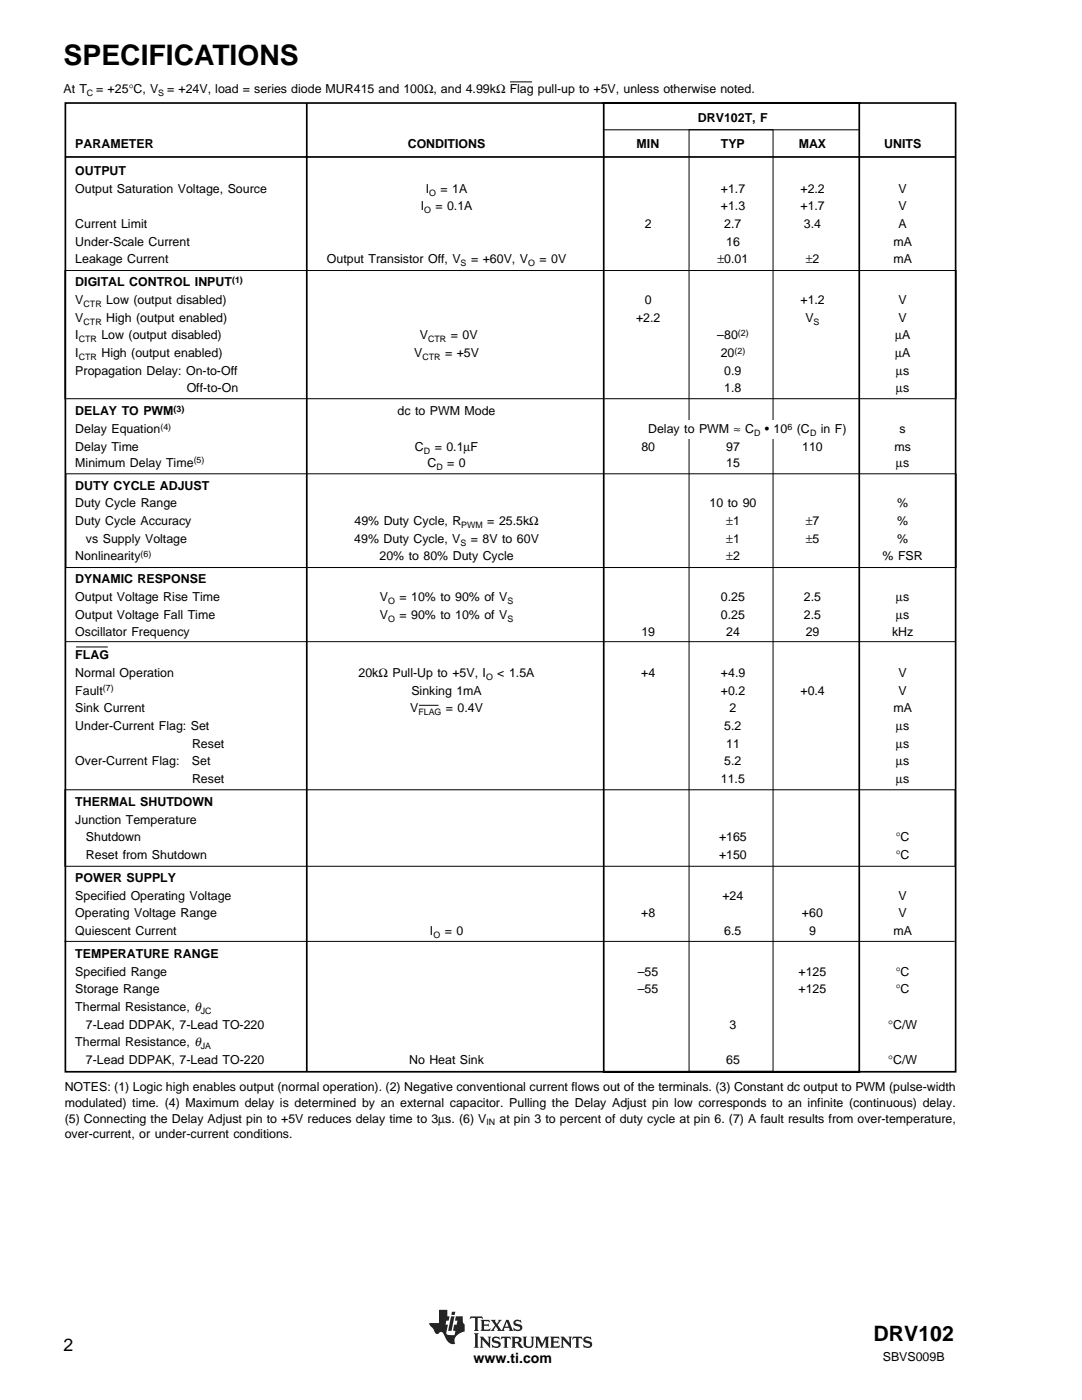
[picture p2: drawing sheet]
<svg xmlns="http://www.w3.org/2000/svg" width="216mm" height="279mm" viewBox="0 0 216 279" stroke-linecap="round" stroke-linejoin="round" font-family="sans-serif">
<defs><g id="words">
<text font-size="5.6" x="12.7" y="13">SPECIFICATIONS</text>
<text font-size="4.2" x="174.3" y="267.7">DRV102</text>
<text font-size="3.5" x="12.7" y="269.5">2</text>
<text font-size="2.8" x="94.5" y="272">www.ti.com</text>
<g font-size="2.5">
<text x="12.7" y="18.6">At T</text>
<text x="19.2" y="18.6">= +25°C, V</text>
<text x="33.4" y="18.6">= +24V, load = series diode MUR415 and 100Ω, and 4.99kΩ Flag pull-up to +5V, unless otherwise noted.</text>
<text x="15" y="29.6">PARAMETER</text>
<text x="81.4" y="29.6">CONDITIONS</text>
<text x="127" y="29.6">MIN</text>
<text x="139.3" y="24.3">DRV102T, F</text>
<text x="143.8" y="29.6">TYP</text>
<text x="159.4" y="29.6">MAX</text>
<text x="176.4" y="29.6">UNITS</text>
<text x="15" y="34.9">OUTPUT</text>
<text x="15" y="38.4">Output Saturation Voltage, Source</text>
<text x="83.9" y="42">I</text>
<text x="85" y="38.4">I</text>
<text x="86.9" y="42">= 0.1A</text>
<text x="87.9" y="38.4">= 1A</text>
<text x="143.8" y="42">+1.3</text>
<text x="143.8" y="38.4">+1.7</text>
<text x="159.7" y="42">+1.7</text>
<text x="159.7" y="38.4">+2.2</text>
<text x="179.3" y="42">V</text>
<text x="179.3" y="38.4">V</text>
<text x="15" y="45.5">Current Limit</text>
<text x="128.7" y="45.5">2</text>
<text x="144.5" y="45.5">2.7</text>
<text x="160.4" y="45.5">3.4</text>
<text x="179.3" y="45.5">A</text>
<text x="15" y="49">Under-Scale Current</text>
<text x="15" y="52.6">Leakage Current</text>
<text x="65.2" y="52.6">Output Transistor Off, V</text>
<text x="94" y="52.6">= +60V, V</text>
<text x="107.7" y="52.6">= 0V</text>
<text x="143.2" y="52.6">±0.01</text>
<text x="144.9" y="49">16</text>
<text x="160.8" y="52.6">±2</text>
<text x="178.3" y="49">mA</text>
<text x="178.3" y="52.6">mA</text>
<text x="15" y="57.1">DIGITAL CONTROL INPUT</text>
<text x="15" y="60.7">V</text>
<text x="15" y="64.2">V</text>
<text x="21.2" y="60.7">Low (output disabled)</text>
<text x="21.2" y="64.2">High (output enabled)</text>
<text x="126.9" y="64.2">+2.2</text>
<text x="128.7" y="60.7">0</text>
<text x="159.7" y="60.7">+1.2</text>
<text x="160.7" y="64.2">V</text>
<text x="179.3" y="60.7">V</text>
<text x="179.3" y="64.2">V</text>
<text x="15" y="71.2">I</text>
<text x="15" y="67.7">I</text>
<text x="20.2" y="67.7">Low (output disabled)</text>
<text x="20.2" y="71.2">High (output enabled)</text>
<text x="82.6" y="71.2">V</text>
<text x="83.8" y="67.7">V</text>
<text x="88.8" y="71.2">= +5V</text>
<text x="90" y="67.7">= 0V</text>
<text x="143.1" y="67.7">–80</text>
<text x="143.8" y="71.2">20</text>
<text x="178.6" y="67.7">µA</text>
<text x="178.6" y="71.2">µA</text>
<text x="15" y="74.8">Propagation Delay: On-to-Off</text>
<text x="144.5" y="74.8">0.9</text>
<text x="178.8" y="74.8">µs</text>
<text x="15" y="82.9">DELAY TO PWM</text>
<text x="37.3" y="78.3">Off-to-On</text>
<text x="79.3" y="82.9">dc to PWM Mode</text>
<text x="144.5" y="78.3">1.8</text>
<text x="178.8" y="78.3">µs</text>
<text x="15" y="86.4">Delay Equation</text>
<text x="15" y="90">Delay Time</text>
<text x="82.8" y="90">C</text>
<text x="86.7" y="90">= 0.1µF</text>
<text x="128" y="90">80</text>
<text x="129.3" y="86.4">Delay to PWM ≈ C</text>
<text x="144.9" y="90">97</text>
<text x="152.6" y="86.4">• 10</text>
<text x="159" y="86.4">(C</text>
<text x="160.1" y="90">110</text>
<text x="163.8" y="86.4">in F)</text>
<text x="178.5" y="90">ms</text>
<text x="179.5" y="86.4">s</text>
<text x="15" y="93.1">Minimum Delay Time</text>
<text x="85.3" y="93.1">C</text>
<text x="89.2" y="93.1">= 0</text>
<text x="144.9" y="93.1">15</text>
<text x="178.8" y="93.1">µs</text>
<text x="15" y="97.7">DUTY CYCLE ADJUST</text>
<text x="15" y="101.3">Duty Cycle Range</text>
<text x="141.6" y="101.3">10 to 90</text>
<text x="179" y="101.3">%</text>
<text x="15" y="104.8">Duty Cycle Accuracy</text>
<text x="70.7" y="104.8">49% Duty Cycle, R</text>
<text x="97.2" y="104.8">= 25.5kΩ</text>
<text x="144.9" y="104.8">±1</text>
<text x="160.8" y="104.8">±7</text>
<text x="179" y="104.8">%</text>
<text x="15" y="111.8">Nonlinearity</text>
<text x="17.1" y="108.3">vs Supply Voltage</text>
<text x="70.7" y="108.3">49% Duty Cycle, V</text>
<text x="75.7" y="111.8">20% to 80% Duty Cycle</text>
<text x="93.9" y="108.3">= 8V to 60V</text>
<text x="144.9" y="111.8">±2</text>
<text x="144.9" y="108.3">±1</text>
<text x="160.8" y="108.3">±5</text>
<text x="176.1" y="111.8">% FSR</text>
<text x="179" y="108.3">%</text>
<text x="15" y="116.4">DYNAMIC RESPONSE</text>
<text x="15" y="119.9">Output Voltage Rise Time</text>
<text x="75.8" y="119.9">V</text>
<text x="79.7" y="119.9">= 10% to 90% of V</text>
<text x="143.8" y="119.9">0.25</text>
<text x="160.4" y="119.9">2.5</text>
<text x="178.8" y="119.9">µs</text>
<text x="15" y="123.5">Output Voltage Fall Time</text>
<text x="75.8" y="123.5">V</text>
<text x="79.7" y="123.5">= 90% to 10% of V</text>
<text x="143.8" y="123.5">0.25</text>
<text x="160.4" y="123.5">2.5</text>
<text x="178.8" y="123.5">µs</text>
<text x="15" y="127">Oscillator Frequency</text>
<text x="15" y="131.6">FLAG</text>
<text x="128" y="127">19</text>
<text x="144.9" y="127">24</text>
<text x="160.8" y="127">29</text>
<text x="178" y="127">kHz</text>
<text x="15" y="135.1">Normal Operation</text>
<text x="71.5" y="135.1">20kΩ Pull-Up to +5V, I</text>
<text x="99.2" y="135.1">&lt; 1.5A</text>
<text x="127.9" y="135.1">+4</text>
<text x="143.8" y="135.1">+4.9</text>
<text x="179.3" y="135.1">V</text>
<text x="15" y="142.2">Sink Current</text>
<text x="15" y="138.6">Fault</text>
<text x="81.8" y="142.2">V</text>
<text x="82.1" y="138.6">Sinking 1mA</text>
<text x="89" y="142.2">= 0.4V</text>
<text x="143.8" y="138.6">+0.2</text>
<text x="145.6" y="142.2">2</text>
<text x="159.7" y="138.6">+0.4</text>
<text x="178.3" y="142.2">mA</text>
<text x="179.3" y="138.6">V</text>
<text x="15" y="145.7">Under-Current Flag: Set</text>
<text x="38.3" y="149.2">Reset</text>
<text x="144.5" y="145.7">5.2</text>
<text x="144.9" y="149.2">11</text>
<text x="178.8" y="145.7">µs</text>
<text x="178.8" y="149.2">µs</text>
<text x="15" y="152.7">Over-Current Flag:</text>
<text x="38.3" y="152.7">Set</text>
<text x="144.5" y="152.7">5.2</text>
<text x="178.8" y="152.7">µs</text>
<text x="15" y="160.9">THERMAL SHUTDOWN</text>
<text x="38.3" y="156.3">Reset</text>
<text x="143.8" y="156.3">11.5</text>
<text x="178.8" y="156.3">µs</text>
<text x="15" y="164.4">Junction Temperature</text>
<text x="17.1" y="167.9">Shutdown</text>
<text x="143.5" y="167.9">+165</text>
<text x="178.7" y="167.9">°C</text>
<text x="17.1" y="171.5">Reset from Shutdown</text>
<text x="143.5" y="171.5">+150</text>
<text x="178.7" y="171.5">°C</text>
<text x="15" y="176">POWER SUPPLY</text>
<text x="15" y="179.6">Specified Operating Voltage</text>
<text x="144.1" y="179.6">+24</text>
<text x="179.3" y="179.6">V</text>
<text x="15" y="183.1">Operating Voltage Range</text>
<text x="127.9" y="183.1">+8</text>
<text x="160" y="183.1">+60</text>
<text x="179.3" y="183.1">V</text>
<text x="15" y="191.2">TEMPERATURE RANGE</text>
<text x="15" y="186.6">Quiescent Current</text>
<text x="85.8" y="186.6">I</text>
<text x="88.7" y="186.6">= 0</text>
<text x="144.5" y="186.6">6.5</text>
<text x="161.5" y="186.6">9</text>
<text x="178.3" y="186.6">mA</text>
<text x="15" y="194.7">Specified Range</text>
<text x="127.3" y="194.7">–55</text>
<text x="159.3" y="194.7">+125</text>
<text x="178.7" y="194.7">°C</text>
<text x="15" y="198.2">Storage Range</text>
<text x="15" y="201.8">Thermal Resistance, θ</text>
<text x="127.3" y="198.2">–55</text>
<text x="159.3" y="198.2">+125</text>
<text x="178.7" y="198.2">°C</text>
<text x="15" y="208.8">Thermal Resistance, θ</text>
<text x="17.1" y="205.3">7-Lead DDPAK, 7-Lead TO-220</text>
<text x="145.6" y="205.3">3</text>
<text x="177.2" y="205.3">°C/W</text>
<text x="17.1" y="212.4">7-Lead DDPAK, 7-Lead TO-220</text>
<text x="81.6" y="212.4">No Heat Sink</text>
<text x="144.9" y="212.4">65</text>
<text x="177.2" y="212.4">°C/W</text>
<text x="12.9" y="217.7">NOTES: (1) Logic high enables output (normal operation). (2) Negative conventional current flows out of the terminals. (3) Constant dc output to PWM (pulse-width</text>
<text x="12.9" y="220.9">modulated) time. (4) Maximum delay is determined by an external capacitor. Pulling the Delay Adjust pin low corresponds to an infinite (continuous) delay.</text>
<text x="12.9" y="224">(5) Connecting the Delay Adjust pin to +5V reduces delay time to 3µs. (6) V</text>
<text x="12.9" y="227.2">over-current, or under-current conditions.</text>
<text x="99.7" y="224">at pin 3 to percent of duty cycle at pin 6. (7) A fault results from over-temperature,</text>
<text x="176.1" y="271.5">SBVS009B</text>
</g>
<g font-size="1.8">
<text x="17.4" y="19.2">C</text>
<text x="31.6" y="19.2">S</text>
<text x="85.6" y="39">O</text>
<text x="84.6" y="42.5">O</text>
<text x="91.9" y="53.1">S</text>
<text x="105.4" y="53.1">O</text>
<text x="46.3" y="56.4">(1)</text>
<text x="16.7" y="61.3">CTR</text>
<text x="16.7" y="64.8">CTR</text>
<text x="162.3" y="64.8">S</text>
<text x="15.7" y="68.3">CTR</text>
<text x="15.7" y="71.8">CTR</text>
<text x="84.3" y="71.8">CTR</text>
<text x="85.4" y="68.3">CTR</text>
<text x="146.6" y="70.6">(2)</text>
<text x="147.2" y="67">(2)</text>
<text x="34.6" y="82.2">(3)</text>
<text x="32" y="85.7">(4)</text>
<text x="150.5" y="87">D</text>
<text x="157.1" y="85.7">6</text>
<text x="161.6" y="87">D</text>
<text x="38.7" y="92.4">(5)</text>
<text x="84.6" y="90.6">D</text>
<text x="87.1" y="93.7">D</text>
<text x="92" y="105.4">PWM</text>
<text x="28.1" y="111.1">(6)</text>
<text x="91.9" y="108.9">S</text>
<text x="77.4" y="120.5">O</text>
<text x="77.4" y="124">O</text>
<text x="101.3" y="120.5">S</text>
<text x="101.3" y="124">S</text>
<text x="20.5" y="137.9">(7)</text>
<text x="97" y="135.7">O</text>
<text x="83.5" y="142.7">FLAG</text>
<text x="86.5" y="187.2">O</text>
<text x="40" y="202.4">JC</text>
<text x="40" y="209.4">JA</text>
<text x="97.1" y="224.6">IN</text>
</g>
</g></defs>
<g fill="#231f20">
<path d="M93.9 262.7l-.2 .6 .4-.3 .7 .1v2.2l-.2 .3h.9l-.2-.3v-2.1l.1-.2h.5l.4 .3-.1-.6zM95.9 263.4l.2 .3v1.7l-.2 .2h1.8l.2-.5-.5 .2h-.8v-.7h.7l.2 .2v-.7l-.2 .2h-.7v-.6h.7l.4 .2-.1-.5zM97.9 263.4l.9 1.1-1 1.1h.9l-.2-.2 .4-.7 .5 .7-.2 .2h1.5l-.2-.1 .2-.5h.9l.1 .4-.2 .2h1l-1-2.2h-.5l-.9 2.1-.8-1.1 .9-1h-.8l.1 .2-.4 .6-.3-.6 .1-.2zM101.1 263.8l.4 1h-.7zM102.6 263.6l-.2 .5 .2 .3 1.2 .6-.1 .2-.3 .2-.5-.1-.5-.3 .2 .6h.3a.95 .95 0 0 0 1.3-.5l-.2-.6-.9-.3a.3 .3 0 0 1-.3-.4 .3 .3 0 0 1 .5-.2l.8 .4-.2-.6-.2 .1-.6-.1zM94.5 266.1l.3 .3v2.2l-.3 .4h1.1l-.3-.2v-2.5l.3-.2zM95.7 266.8l.2 .2v1.7l-.2 .3h.8l-.3-.3v-1.4l1.6 1.7v-1.9l.2-.3h-.7l.2 .2v1l-1.1-1.2zM98.4 266.9l-.3 .4 .1 .4 .4 .3 .7 .2 .2 .3-.2 .2h-.4l-.8-.4 .2 .7 1.3-.1 .3-.4v-.5l-.4-.3-.9-.2-.1-.3 .2-.2h.4l.6 .4-.1-.6-.2 .1-.6-.2zM100 266.8l-.1 .6 .3-.3h.5v1.7l-.3 .2h1l-.2-.3v-1.6h.4l.3 .3-.1-.6zM102 266.8l.2 .2v1.8l-.2 .2h1l-.3-.3v-.6h.5l.6 .9h.7l-1-1 .4-.2 .2-.3a.54 .54 0 0 0-.5-.7zM102.8 267.1h.6l.1 .5-.2 .2h-.6zM104.3 266.8l.2 .2v1.3l.1 .4 .6 .3h.6a.67 .67 0 0 0 .6-.7v-1.3l.2-.2h-.7l.2 .2v1.4l-.3 .3h-.6l-.2-.2v-1.5l.2-.2zM106.7 266.8l.3 .2v1.7l-.3 .3h.8l-.3-.3v-1.5l.8 1.8 .9-1.8v1.5l-.2 .3h.9l-.2-.2v-1.8l.2-.2h-.8l-.6 1.4-.7-1.4zM109.8 266.8l.2 .2v1.7l-.2 .3h1.8l.1-.6-.3 .3h-.9v-.7h.7l.2 .1v-.6l-.3 .2h-.6v-.6l.7-.1 .4 .3-.1-.5zM111.8 266.8l.3 .2v1.7l-.3 .3h.8l-.2-.3v-1.4l1.5 1.7v-1.9l.2-.3h-.7l.2 .2v1l-1.1-1.2zM114.3 266.8l-.1 .6 .3-.3h.5v1.6l-.3 .3h1l-.3-.2v-1.7h.5l.3 .3-.1-.6zM116.6 266.9l-.2 .5 .1 .3 .3 .2 .6 .2a.32 .32 0 0 1 .3 .3 .32 .32 0 0 1-.3 .3h-.6l-.4-.4 .1 .7h1.2l.5-.5-.2-.7-.9-.3a.26 .26 0 0 1-.3-.2 .26 .26 0 0 1 .3-.3l.9 .3-.1-.5-.2 .1-.7-.2z" fill-rule="evenodd"/>
<path d="M87.6 261.4v2.6h-2l.2 .5 .6 .6 .4 .8a.52 .52 0 0 0 .5 .4 .52 .52 0 0 0 .5-.4 .67 .67 0 0 1 .9 .6l.8 1.4 .4 .3 .6 .1a.24 .24 0 0 0 .3-.2 .24 .24 0 0 0-.1-.3v-.7l.4-.6 .7-.5 .9-.3v-1.4l-.3-.5-.1-1.1h-1.3l-.2 .9h.5l-.2 .8h-.5l-.2 .9 .1 .3h.4l-.2 .9-1.4-.1-.2-.2v-.3l.3-1.5h-.5l.2-.8h.4l.2-.9h-.4v-1.3zM90 262.7l-.6 2.9h.7l.6-2.9zM90.2 261.8l-.1 .6h.6l.2-.6z" fill-rule="evenodd"/>
</g>
<path d="M13 31.3h177.7M13 20.6h177.7v193.3h-177.7zM61.2 20.6v193.3M120.5 20.6h51v193.3h-51z" fill="none" stroke="#000" stroke-width=".34"/>
<path d="M120.3 25.9h51.1M137.5 25.9h16.8v187.9h-16.8zM13 54h177.8v25.6h-177.8z" fill="none" stroke="#000" stroke-width=".2"/>
<path d="M136.9 83.8h18v3.7h-18z" fill-rule="evenodd" fill="#fff"/>
<path d="M101.8 16.3h4.4M13.1 94.6h177.7v18.7h-177.7zM13 128.1h177.7M15.2 129.1h6.3M13 157.6h177.6v15.3h-177.6zM83.6 140.8h3.9M12.9 187.9h177.6" fill="none" stroke="#000" stroke-width=".2"/>
<use href="#words"/>
</svg>
